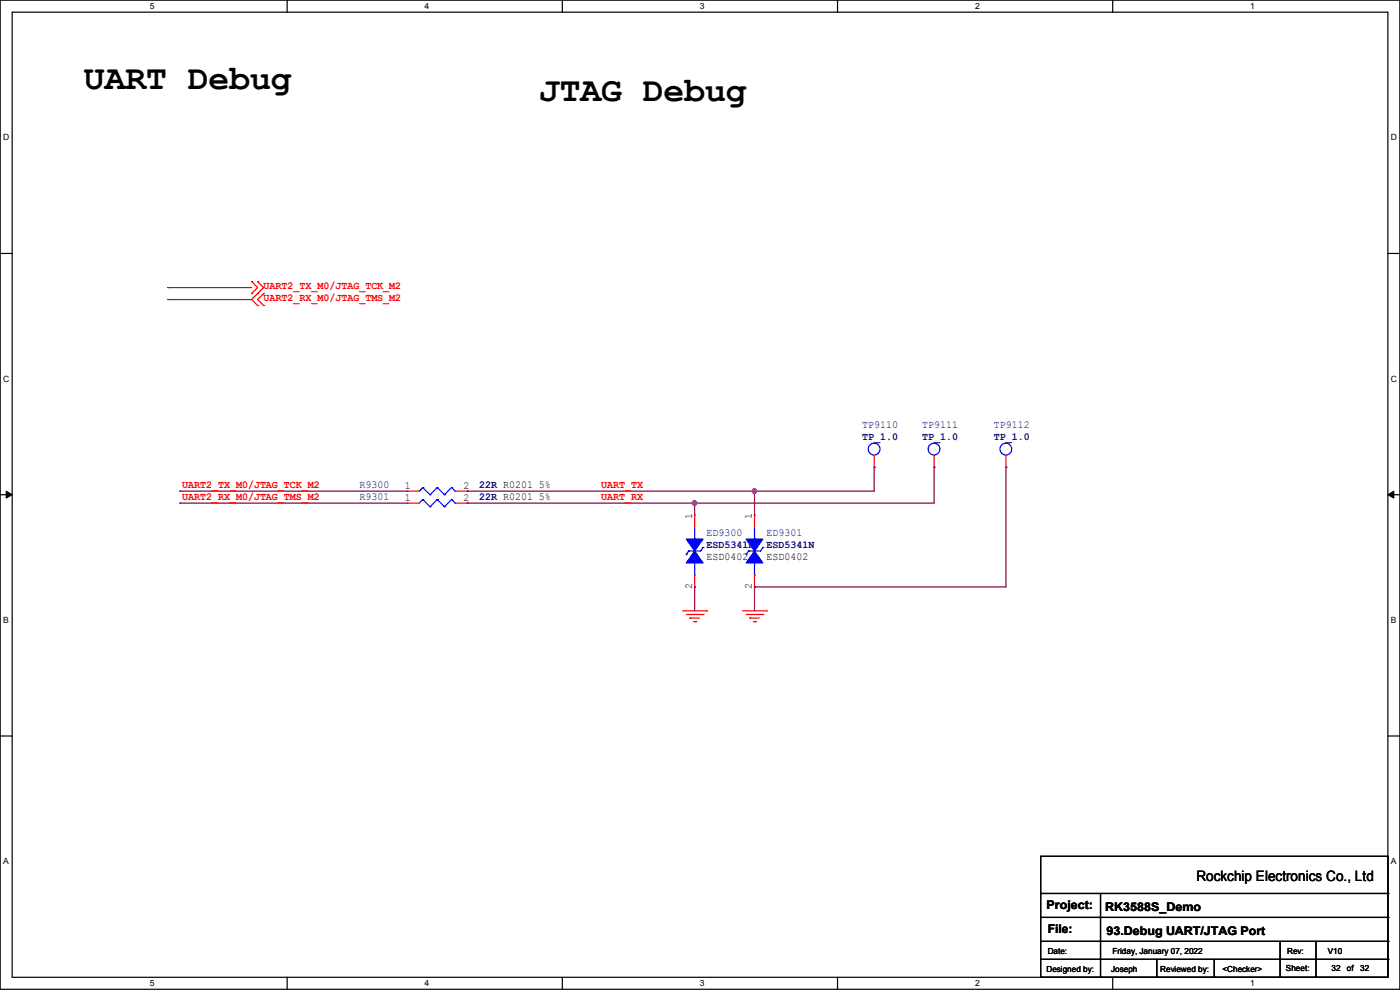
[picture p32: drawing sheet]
<svg xmlns="http://www.w3.org/2000/svg" width="297mm" height="210mm" viewBox="0 0 297 210" stroke-linecap="round" stroke-linejoin="round" font-family="sans-serif">
<defs><g id="words">
<g font-size="7.4">
<text x="17.8" y="18.9">UART Debug</text>
<text x="114.3" y="21.4">JTAG Debug</text>
</g>
<text font-size="3" x="253.8" y="186.9">Rockchip Electronics Co., Ltd</text>
<g font-size="2.5">
<text x="222" y="192.9">Project:</text>
<text x="222.3" y="198">File:</text>
<text x="234.5" y="193.2">RK3588S_Demo</text>
<text x="234.7" y="198.2">93.Debug UART/JTAG Port</text>
</g>
<g font-size="2.3" fill="#f00">
<text x="55.9" y="61.3">UART2_TX_M0/JTAG_TCK_M2</text>
<text x="55.9" y="63.9">UART2_RX_M0/JTAG_TMS_M2</text>
<text x="38.7" y="106">UART2_RX_M0/JTAG_TMS_M2</text>
<text x="38.7" y="103.5">UART2_TX_M0/JTAG_TCK_M2</text>
<text x="127.6" y="103.5">UART_TX</text>
<text x="127.6" y="106">UART_RX</text>
</g>
<g font-size="2.3" fill="#000080">
<text x="182.9" y="90.8">TP9110</text>
<text x="182.9" y="93.3">TP_1.0</text>
<text x="195.6" y="90.8">TP9111</text>
<text x="195.6" y="93.3">TP_1.0</text>
<text x="210.9" y="90.8">TP9112</text>
<text x="210.9" y="93.3">TP_1.0</text>
<text x="76.2" y="103.5">R9300</text>
<text x="76.2" y="106">R9301</text>
<text x="101.6" y="103.5">22R R0201</text>
<text x="101.6" y="106">22R R0201</text>
<text x="149.9" y="113.7">ED9300</text>
<text x="162.6" y="113.7">ED9301</text>
<text x="149.9" y="116.2">ESD5341N</text>
<text x="162.6" y="116.2">ESD5341N</text>
</g>
<g font-size="2.3">
<text x="85.9" y="103.6">1</text>
<text x="85.9" y="106.2">1</text>
<text x="98.3" y="103.6">2</text>
<text x="98.3" y="106.2">2</text>
<text x="114.3" y="103.5">5%</text>
<text x="114.3" y="106">5%</text>
<text x="146.8" y="110" transform="rotate(-90 146.8 110)">1</text>
<text x="159.5" y="110" transform="rotate(-90 159.5 110)">1</text>
<text x="149.9" y="118.7">ESD0402</text>
<text x="162.6" y="118.7">ESD0402</text>
<text x="146.8" y="125" transform="rotate(-90 146.8 125)">2</text>
<text x="159.5" y="125" transform="rotate(-90 159.5 125)">2</text>
</g>
<g font-size="1.8">
<text x="31.8" y="1.9">5</text>
<text x="90.1" y="1.9">4</text>
<text x="148.5" y="1.9">3</text>
<text x="206.8" y="1.9">2</text>
<text x="265.2" y="1.9">1</text>
<text x=".7" y="29.8">D</text>
<text x="295.1" y="29.8">D</text>
<text x=".7" y="80.9">C</text>
<text x="295.1" y="80.9">C</text>
<text x=".7" y="132.1">B</text>
<text x="295.1" y="132.1">B</text>
<text x=".7" y="183.3">A</text>
<text x="295.1" y="183.3">A</text>
<text x="222.3" y="202.3">Date:</text>
<text x="236" y="202.3">Friday, January 07, 2022</text>
<text x="273.1" y="202.3">Rev:</text>
<text x="281.7" y="202.3">V10</text>
<text x="31.8" y="209.2">5</text>
<text x="90.1" y="209.2">4</text>
<text x="148.5" y="209.2">3</text>
<text x="206.8" y="209.2">2</text>
<text x="222" y="206.1">Designed by:</text>
<text x="235.7" y="206.1">Joseph</text>
<text x="246.1" y="206.1">Reviewed by:</text>
<text x="259.4" y="206.1">&lt;Checker&gt;</text>
<text x="265.2" y="209.2">1</text>
<text x="272.8" y="205.9">Sheet:</text>
<text x="282.5" y="205.9">32</text>
<text x="285.7" y="205.9">of</text>
<text x="288.6" y="205.9">32</text>
</g>
</g></defs>
<path d="M0 0h297v209.8h-297zM2.6 2.6h291.8v204.7h-291.8z" fill="none" stroke="#000" stroke-width=".25"/>
<g fill="#fff">
<path d="M31.7 .3h1v2h-1z"/>
<path d="M31.7 207.6h1v2h-1z"/>
</g>
<path d="M60.9 0v2.6M60.9 207.3v2.5" fill="none" stroke="#000" stroke-width=".25"/>
<g fill="#fff">
<path d="M90.1 .3h1v2h-1z"/>
<path d="M90.1 207.6h1v2h-1z"/>
</g>
<path d="M119.3 0v2.6M119.3 207.3v2.5" fill="none" stroke="#000" stroke-width=".25"/>
<g fill="#fff">
<path d="M148.5 .3h.9v2h-.9z"/>
<path d="M148.5 207.6h.9v2h-.9z"/>
</g>
<path d="M177.7 0v2.6M177.7 207.3v2.5" fill="none" stroke="#000" stroke-width=".25"/>
<g fill="#fff">
<path d="M206.8 .3h1v2h-1z"/>
<path d="M206.8 207.6h1v2h-1z"/>
</g>
<path d="M236.1 0v2.6M236.1 207.3v2.5" fill="none" stroke="#000" stroke-width=".25"/>
<g fill="#fff">
<path d="M265.2 .3h1v2h-1z"/>
<path d="M265.2 207.6h1v2h-1z"/>
<path d="M.7 28.2h1.2v1.9h-1.2z"/>
<path d="M295.1 28.2h1.2v1.9h-1.2z"/>
<path d="M.7 79.3h1.2v2h-1.2z"/>
<path d="M295.1 79.3h1.2v2h-1.2z"/>
</g>
<path d="M0 53.8h2.6M294.4 53.8h2.6" fill="none" stroke="#000" stroke-width=".25"/>
<g fill="#fff">
<path d="M.7 130.5h1.2v2h-1.2z"/>
<path d="M295.1 130.5h1.1v2h-1.1z"/>
</g>
<path d="M0 104.9h2.6M294.4 104.9h2.6" fill="none" stroke="#000" stroke-width=".25"/>
<path d="M1.3 104.2l1.3 .7-1.3 .8zM294.4 104.9l1.3-.7v1.5z" fill="#000" stroke="#000" stroke-width=".21"/>
<g fill="#fff">
<path d="M.7 181.7h1.2v2h-1.2z"/>
<path d="M295.1 181.7h1.1v2h-1.1z"/>
</g>
<g fill="none" stroke="#000" stroke-width=".25">
<path d="M0 156.1h2.6M294.4 156.1h2.6M220.8 181.7h73.6v25.6h-73.6zM220.8 189.5h73.6M220.8 194.6h73.6M220.8 199.7h73.6M233.5 189.5v17.8M271.6 199.7v7.6M279.2 199.7v7.6M294.4 189.5h.1M294.4 194.6h.1M294.4 199.7h.1"/>
<path d="M220.8 203.5h73.6M233.5 207.3h.1M245.4 207.3h.1M245.4 203.5v3.8M257.6 207.3h.1M257.6 203.5v3.8M271.6 207.3h.1M279.2 207.3h.1M294.4 203.5h.1"/>
</g>
<g fill="none" stroke="#f00" stroke-width=".25">
<path d="M53.4 59.7h.1M53.4 59.7l1.3 1.3-1.3 1.3M54.7 59.7h.1M54.7 59.7l1.2 1.3-2.5 2.5 1.3 1.3M53.4 62.3h.1M54.7 62.3h.1M54.7 64.8h.1M55.9 64.8h.1M55.9 62.3h.1M55.9 62.3l-1.2 1.2 1.2 1.3M185.5 99.1h.1M185.5 96.6v2.5"/>
<path d="M198.2 99.1h.1M198.2 96.6v2.5M213.4 99.1h.1M213.4 96.6v2.5M86.4 104.2h.1M86.4 106.7h.1M86.4 104.2h2.5M86.4 106.7h2.5M96.6 104.2h2.5M96.6 106.7h2.5M99.1 104.2h.1M99.1 106.7h.1"/>
<path d="M147.4 109.3h.1M147.4 109.3v2.5M160.1 109.3h.1M160.1 109.3v2.5M144.8 129.6h5.1M145.6 130.3h3.5M146.3 131.1h.1M146.3 131.1h2.1M147.1 131.9h.5M147.4 124.5h.1M147.4 122v2.5M147.6 131.9h.1"/>
<path d="M149.1 130.3h.1M149.9 129.6h.1M157.5 129.6h5.1M158.3 130.3h3.5M159 131.1h.1M159 131.1h2.1M159.8 131.9h.5M160.1 124.5h.1M160.1 122v2.5M160.3 131.9h.1M161.8 130.3h.1M162.6 129.6h.1"/>
</g>
<g fill="none" stroke="#00f" stroke-width=".25">
<path d="M89.7 103.4h.1M89.7 106h.1M89.7 103.4l-.8 .8M89.7 103.4l1.5 1.5M89.7 106l-.8 .7M89.7 106l1.5 1.5M91.2 104.9h.1M91.2 107.5h.1M92.8 103.4h.1M92.8 106h.1M92.8 103.4l-1.6 1.5M92.8 103.4l1.5 1.5"/>
<path d="M92.8 106l-1.6 1.5M92.8 106l1.5 1.5M94.3 104.9h.1M94.3 107.5h.1M95.8 103.4h.1M95.8 106h.1M95.8 103.4l-1.5 1.5M95.8 103.4l.8 .8M95.8 106l-1.5 1.5M95.8 106l.8 .7M96.6 104.2h.1M96.6 106.7h.1"/>
<path d="M145.6 117.6h.1M146.1 116.9h.1M146.1 116.9l-.5 .7M147.4 114.3h.1M147.4 111.8v2.5M147.4 119.4v2.6M149.1 116.1h.1M149.1 116.1l-.5 .8h-2.5M158.3 117.6h.1M158.8 116.9h.1M158.8 116.9l-.5 .7M160.1 114.3h.1"/>
<path d="M160.1 111.8v2.5M160.1 119.4v2.6M161.8 116.1h.1M161.8 116.1l-.5 .8h-2.5M147.4 122h.1M160.1 122h.1"/>
<circle cx="185.4" cy="95.3" r="1.25"/>
<circle cx="198.1" cy="95.3" r="1.25"/>
<circle cx="213.4" cy="95.3" r="1.25"/>
</g>
<g fill="#00f" stroke="#00f" stroke-width=".25">
<path d="M145.6 114.3h3.5l-1.7 2.6z" fill-rule="evenodd"/>
<path d="M147.4 116.9l1.7 2.5h-3.5z" fill-rule="evenodd"/>
<path d="M158.3 114.3h3.5l-1.7 2.6z" fill-rule="evenodd"/>
<path d="M160.1 116.9l1.7 2.5h-3.5z" fill-rule="evenodd"/>
</g>
<g fill="none" stroke="#800040" stroke-width=".25">
<path d="M35.6 61h.1M35.6 63.5h.1M35.6 61h17.8M35.6 63.5h17.8M185.5 99.1h.1M185.5 99.1v5.1h-86.4M198.2 99.1h.1M198.2 99.1v7.6h-99.1M213.4 99.1h.1M213.4 99.1v25.4h-53.3M38.1 106.7h.1M38.1 104.2h.1"/>
<path d="M38.1 106.7h48.3M38.1 104.2h48.3M99.1 104.2h.1M99.1 106.7h.1M147.4 106.7h.1M147.4 106.7v2.6M160.1 104.2h.1M160.1 104.2v5.1M147.4 124.5h.1M147.4 124.5v5.1M160.1 124.5h.1M160.1 124.5v5.1"/>
</g>
<g fill="#f0f" stroke="#f0f" stroke-width=".25">
<circle cx="147.3" cy="106.7" r=".49"/>
<circle cx="160" cy="104.2" r=".49"/>
</g>
<use href="#words"/>
</svg>
